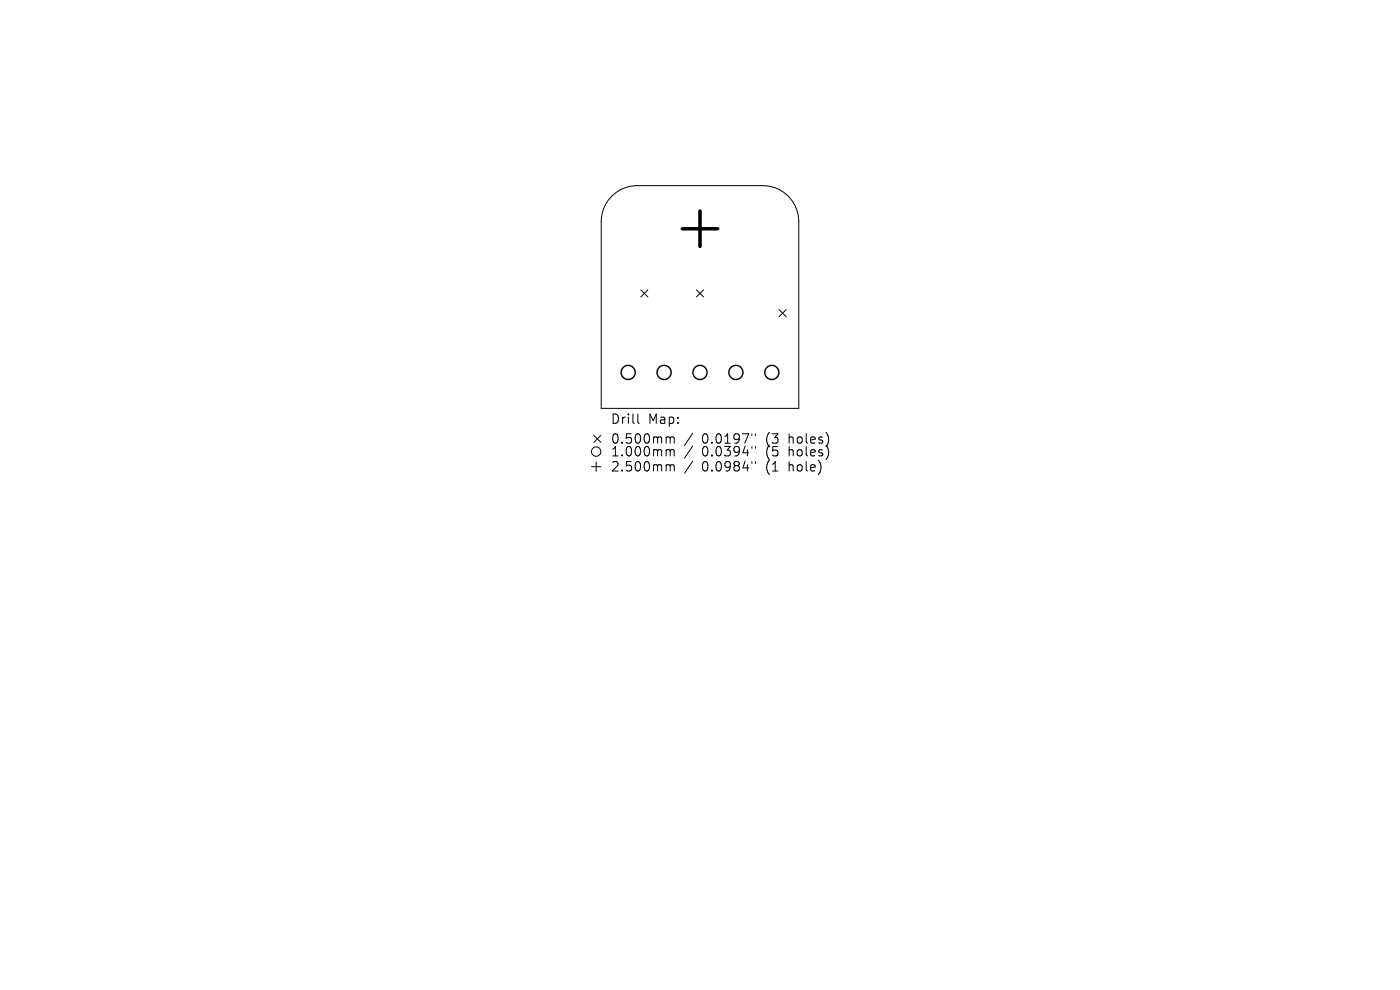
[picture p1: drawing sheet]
<svg xmlns="http://www.w3.org/2000/svg" width="297mm" height="210mm" viewBox="0 0 297 210" stroke-linecap="round" stroke-linejoin="round" font-family="sans-serif">
<defs><g id="words">
<g font-size="2.8">
<text x="129.5" y="90.2">Drill</text>
<text x="129.5" y="94.4">0.500mm</text>
<text x="137.5" y="90.2">Map:</text>
<text x="148.9" y="94.4">0.0197&quot;</text>
<text x="162.6" y="94.4">(3</text>
<text x="167.6" y="94.4">holes)</text>
<text x="129.5" y="97.1">1.000mm</text>
<text x="129.5" y="100.3">2.500mm</text>
<text x="148.9" y="97.1">0.0394&quot;</text>
<text x="148.9" y="100.3">0.0984&quot;</text>
<text x="162.6" y="97.1">(5</text>
<text x="162.6" y="100.3">(1</text>
<text x="167.6" y="97.1">holes)</text>
<text x="167.6" y="100.3">hole)</text>
</g>
</g></defs>
<g fill="none" stroke="#000" stroke-width=".21">
<path d="M129.6 41.8a7.6 7.6 0 0 1 5.6-2.4h26.6a7.6 7.6 0 0 1 7.7 7.6v39.6h-42v-39.6a7.6 7.6 0 0 1 2.1-5.2zM135.9 61.5l1.5 1.5M137.4 61.5l-1.5 1.5M147.8 61.5l1.5 1.5M149.3 61.5l-1.5 1.5M165.3 65.7l1.5 1.5M166.8 65.7l-1.5 1.5M125.5 99h2M126 92.3l1.5 1.5M126.5 98v2M127.5 92.3l-1.5 1.5M135.3 87.8v1.7l.3 .3"/>
<path d="M141.6 92.7l.5 .1 .1 .2M141.6 95.4h.3l.3 .3M141.6 98.6h.3l.3 .3M142.2 93l.3-.3 .4 .1 .1 1.2M142.2 93v1M142.2 95.7v1M142.2 98.9v1M142.2 95.7l.3-.3 .4 .1 .1 1.2M142.2 98.9l.3-.3 .4 .1 .1 1.2M146.9 91.9l-1.7 2.6M146.9 94.6l-1.7 2.6M146.9 97.8l-1.7 2.6"/>
<path d="M159.5 92v.4M159.5 94.7v.4M159.5 97.9v.4M160.3 92v.4M160.3 94.7v.4M160.3 97.9v.4"/>
<circle cx="126.5" cy="95.8" r="1"/>
</g>
<g fill="none" stroke="#000" stroke-width=".3">
<circle cx="133.3" cy="79" r="1.5"/>
<circle cx="140.9" cy="79" r="1.5"/>
<circle cx="148.5" cy="79" r="1.5"/>
<circle cx="156.1" cy="79" r="1.5"/>
<circle cx="163.7" cy="79" r="1.5"/>
</g>
<path d="M144.8 48.5h7.5M148.5 44.8v7.5" fill="none" stroke="#000" stroke-width=".75"/>
<use href="#words"/>
</svg>
